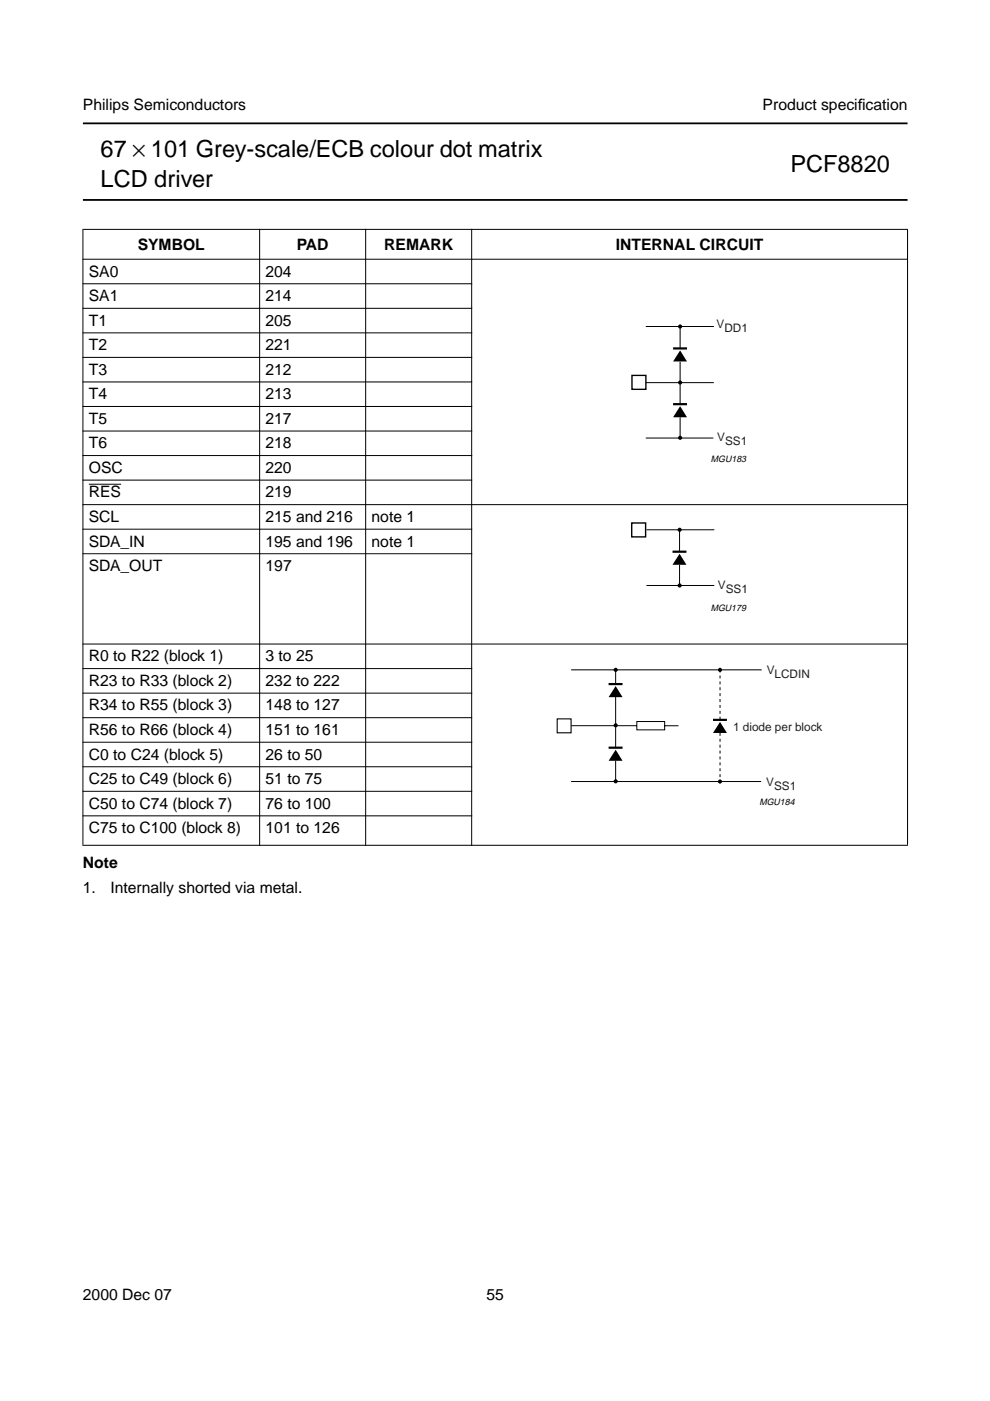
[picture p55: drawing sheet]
<svg xmlns="http://www.w3.org/2000/svg" width="210mm" height="297mm" viewBox="0 0 210 297" stroke-linecap="round" stroke-linejoin="round" font-family="sans-serif">
<defs><g id="words">
<g font-size="5">
<text x="21.3" y="33.3">67 × 101 Grey-scale/ECB colour dot matrix</text>
<text x="21.3" y="39.6">LCD driver</text>
<text x="167.6" y="36.5">PCF8820</text>
</g>
<g font-size="3.3">
<text x="17.6" y="23.4">Philips Semiconductors</text>
<text x="161.7" y="23.4">Product specif</text>
<text x="181.9" y="23.4">ication</text>
<text x="29.2" y="52.9">SYMBOL</text>
<text x="62.9" y="52.9">PAD</text>
<text x="81.5" y="52.9">REMARK</text>
<text x="130.6" y="52.9">INTERNAL CIRCUIT</text>
<text x="18.8" y="58.6">SA0</text>
<text x="56.3" y="58.6">204</text>
<text x="18.8" y="63.8">SA1</text>
<text x="56.3" y="63.8">214</text>
<text x="18.8" y="69">T1</text>
<text x="56.3" y="69">205</text>
<text x="18.8" y="74.2">T2</text>
<text x="56.3" y="74.2">221</text>
<text x="18.8" y="79.4">T3</text>
<text x="56.3" y="79.4">212</text>
<text x="18.8" y="84.6">T4</text>
<text x="18.8" y="89.8">T5</text>
<text x="56.3" y="84.6">213</text>
<text x="56.3" y="89.8">217</text>
<text x="18.8" y="95">T6</text>
<text x="56.3" y="95">218</text>
<text x="18.8" y="100.3">OSC</text>
<text x="56.3" y="100.3">220</text>
<text x="18.8" y="105.5">RES</text>
<text x="56.3" y="105.5">219</text>
<text x="18.8" y="110.7">SCL</text>
<text x="56.3" y="110.7">215 and 216</text>
<text x="78.8" y="110.7">note 1</text>
<text x="18.8" y="115.9">SDA_IN</text>
<text x="56.3" y="115.9">195 and 196</text>
<text x="78.8" y="115.9">note 1</text>
<text x="18.8" y="121.1">SDA_OUT</text>
<text x="56.3" y="121.1">197</text>
<text x="18.8" y="140.2">R0 to R22 (block 1)</text>
<text x="56.3" y="140.2">3 to 25</text>
<text x="18.8" y="145.4">R23 to R33 (block 2)</text>
<text x="56.3" y="145.4">232 to 222</text>
<text x="18.8" y="150.6">R34 to R55 (block 3)</text>
<text x="18.8" y="155.8">R56 to R66 (block 4)</text>
<text x="56.3" y="150.6">148 to 127</text>
<text x="56.3" y="155.8">151 to 161</text>
<text x="18.8" y="161">C0 to C24 (block 5)</text>
<text x="56.3" y="161">26 to 50</text>
<text x="18.8" y="166.2">C25 to C49 (block 6)</text>
<text x="56.3" y="166.2">51 to 75</text>
<text x="18.8" y="171.4">C50 to C74 (block 7)</text>
<text x="56.3" y="171.4">76 to 100</text>
<text x="18.8" y="176.6">C75 to C100 (block 8)</text>
<text x="56.3" y="176.6">101 to 126</text>
<text x="17.6" y="183.9">Note</text>
<text x="17.6" y="189.3">1.</text>
<text x="23.4" y="189.3">Internally shorted via metal.</text>
<text x="17.6" y="275.6">2000 Dec 07</text>
<text x="103.1" y="275.6">55</text>
</g>
<g font-size="2.5" fill="#231f20">
<text x="151.9" y="69.6">V</text>
<text x="153.6" y="70.4">DD1</text>
<text x="152.1" y="93.5">V</text>
<text x="153.7" y="94.3">SS1</text>
<text x="152.2" y="124.8">V</text>
<text x="153.9" y="125.7">SS1</text>
<text x="162.6" y="143">V</text>
<text x="164.2" y="143.8">LCDIN</text>
<text x="155.4" y="154.9">1 diode per block</text>
<text x="162.4" y="166.7">V</text>
<text x="164.1" y="167.5">SS1</text>
</g>
<g font-size="1.9">
<text x="150.7" y="97.9">MGU183</text>
<text x="150.7" y="129.6">MGU179</text>
<text x="161" y="170.7">MGU184</text>
</g>
</g></defs>
<path d="M17.6 26.2h174.8M17.6 42.4h174.8" fill="none" stroke="#000" stroke-width=".38"/>
<g fill="none" stroke="#000" stroke-width=".21">
<path d="M136.9 69.2h14.5M144.2 69.3v4.6M144.2 76.7v9.1M136.9 81.1h14.5M136.9 92.9h14.3M144.2 88.5v4.2M18.8 102.7h6.9M137.1 112.3h14.4M144.1 112.5v4.5M144.1 119.7v4.6M137.1 124.1h14.3M121.1 142h40.4"/>
<path d="M121.1 153.9h13.9M130.5 142.1v2.9M130.5 147.6v10.9M135 153h5.9v1.7h-5.9zM140.9 153.9h2.9M121.1 165.7h40.3M130.5 161.3v4.3"/>
</g>
<g fill="#000" stroke="#000" stroke-width=".21">
<path d="M17.5 48.6h175zM17.5 55h175zM17.5 60.2h82.6zM17.5 65.4h82.6zM17.5 70.6h82.6zM17.5 75.8h82.6zM17.5 81h82.6zM17.5 86.2h82.6zM17.5 91.4h82.6zM17.5 96.6h82.6zM17.5 101.8h82.6zM17.5 112.2h82.6z"/>
<path d="M17.5 117.4h82.6zM17.5 107h175zM17.5 136.6h175zM17.5 141.8h82.6zM17.5 147h82.6zM17.5 152.2h82.6zM17.5 157.4h82.6zM17.6 48.7v130.4zM55 48.5v130.8zM77.5 48.5v130.8zM100 48.5v130.8zM17.5 162.6h82.6z"/>
<path d="M17.5 167.8h82.6zM17.5 173h82.6zM192.4 48.7v130.4zM17.5 179.2h175z"/>
</g>
<g fill="#000">
<path d="M144.2 74.3l1.5 2.3h-3zM144.2 86.1l1.5 2.4h-3zM144.1 117.4l1.4 2.3h-2.9zM130.5 145.5l1.5 2.3h-3zM152.7 153.1l1.4 2.3h-2.9zM130.5 159l1.5 2.3h-3z"/>
<circle cx="144.2" cy="69.2" r=".44"/>
<circle cx="144.2" cy="81.1" r=".44"/>
<circle cx="144.2" cy="92.8" r=".44"/>
<circle cx="144.1" cy="112.3" r=".44"/>
<circle cx="144.1" cy="124.1" r=".44"/>
<circle cx="130.5" cy="142" r=".44"/>
<circle cx="130.5" cy="153.8" r=".44"/>
<circle cx="152.7" cy="142" r=".44"/>
<circle cx="130.5" cy="165.7" r=".44"/>
<circle cx="152.7" cy="165.7" r=".44"/>
</g>
<path d="M142.7 73.9h3M142.7 85.7h3M142.6 117h2.9M129 145h3M129 158.5h3M151.2 152.6h2.9" fill="none" stroke="#000" stroke-width=".47"/>
<path d="M134 79.6h2.9v2.9h-2.9zM133.9 110.9h3v2.9h-3z" fill="none" stroke="#000" stroke-width=".29"/>
<path d="M152.7 155.4v10.2M152.7 142v10.6" fill="none" stroke="#000" stroke-width=".21" stroke-dasharray=".6 .6" stroke-linecap="butt"/>
<path d="M118.1 152.4h3v3h-3z" fill="none" stroke="#000" stroke-width=".23"/>
<use href="#words"/>
</svg>
